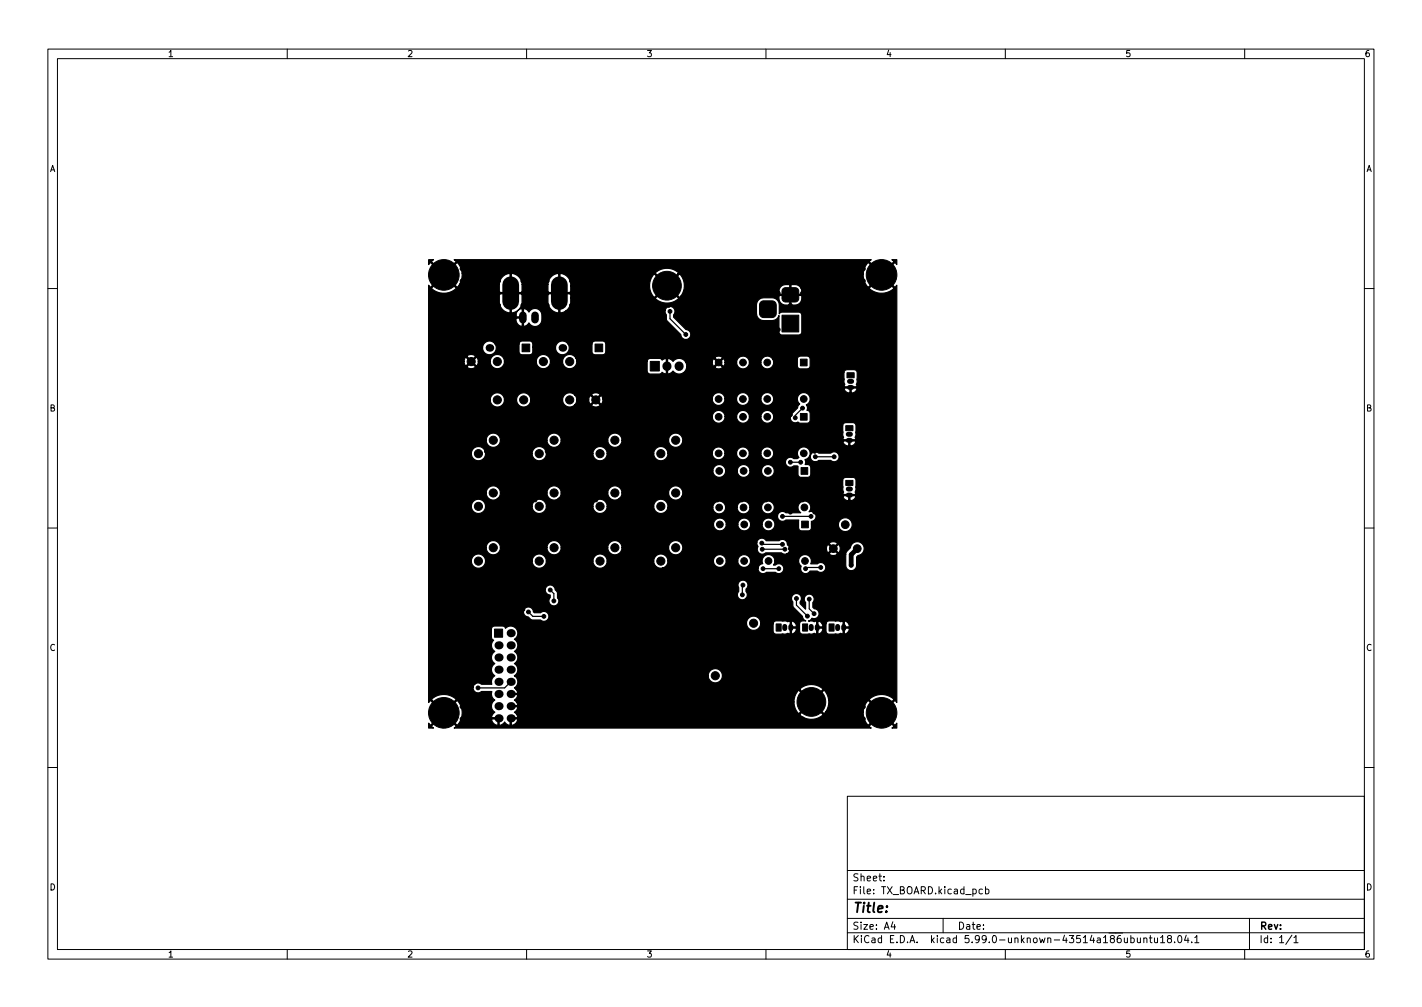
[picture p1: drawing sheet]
<svg xmlns="http://www.w3.org/2000/svg" width="297mm" height="210mm" viewBox="0 0 297 210" stroke-linecap="round" stroke-linejoin="round" font-family="sans-serif">
<defs><g id="words">
<text font-size="2.8" x="178" y="190.6">Title:</text>
<g font-size="2.1">
<text x="178" y="184">Sheet:</text>
<text x="178" y="186.7">File: TX_BOARD.kicad_pcb</text>
<text x="178" y="196.9">KiCad E.D.A. kicad 5.99.0-unknown-43514a186ubuntu18.04.1</text>
<text x="178" y="194.1">Size: A4</text>
<text x="200" y="194.1">Date:</text>
<text x="263" y="194.1">Rev:</text>
<text x="263" y="196.9">Id: 1/1</text>
</g>
<g font-size="1.8">
<text x="35" y="11.9">1</text>
<text x="85" y="11.9">2</text>
<text x="135" y="11.9">3</text>
<text x="185" y="11.9">4</text>
<text x="235" y="11.9">5</text>
<text x="285" y="11.9">6</text>
<text x="10.3" y="35.9">A</text>
<text x="285.3" y="35.9">A</text>
<text x="10.3" y="85.9">B</text>
<text x="285.3" y="85.9">B</text>
<text x="10.3" y="135.9">C</text>
<text x="285.3" y="135.9">C</text>
<text x="10.3" y="185.9">D</text>
<text x="285.3" y="185.9">D</text>
<text x="35" y="199.9">1</text>
<text x="85" y="199.9">2</text>
<text x="135" y="199.9">3</text>
<text x="185" y="199.9">4</text>
<text x="235" y="199.9">5</text>
<text x="285" y="199.9">6</text>
</g>
</g></defs>
<g fill="none" stroke="#000" stroke-width=".21">
<path d="M10 10.2h277v190.1h-277zM12 12.2h273v186.1h-273zM60 10.2v2M110 10.2v2M160 10.2v2M210 10.2v2M260 10.2v2M10 60.2h2M285 60.2h2M10 110.2h2M285 110.2h2M10 160.2h2"/>
<path d="M177 166.3h108v32h-108zM285 160.2h2M60 198.3v2M110 198.3v2M160 198.3v2M177 194.8h108M177 191.8h108M177 187.8h108M177 181.8h108M184.6 183.8v.1M184.6 183v.1M186.5 192.5l-.4 1h1"/>
<path d="M186.9 193v1M197 191.8v3M205.2 185.7l-.4-.1-.3 .3 .1 .7h.6M205.9 185.7l.4-.1 .3 .3-.2 .7h-.5M205.9 185.1v1.5M210 198.3v2M236.2 195.9l.4-.1 .3 .3-.1 .7h-.6M237.6 195.8v1h.4l.2-.1M238.2 195.8v1M238.9 196l.2-.2 .4 .1 .1 .9M238.9 195.8v1M240.1 195.8h.5"/>
<path d="M240.3 195.3v1.3l.3 .2M241.1 195.8l.1 1h.4l.2-.1M241.8 195.8v1M242.4 195.8l.5-.5v1.5M242.4 196.8h.9M244.1 196l-.2-.3v-.2l.2-.2 .5 .1 .1 .2-.1 .2-.6 .2-.1 .3v.4l.2 .1h.3l.3-.3-.1-.4-.2-.1M245.4 196.7v.1M246.2 195.4l.2-.1a.8 .8 0 0 1 .5 .8 .8 .8 0 0 1-.5 .7 1 1 0 0 1-.2-1.4zM247.8 195.3l-.4 1h1M248.1 195.8v1M248.9 196.7v.1M249.6 195.8l.4-.5v1.5"/>
<path d="M249.6 196.8h.8M260 198.3v2M261 191.8v6.5M269.9 195.3l-1.3 1.9M270.3 195.8l.4-.5v1.5M270.3 196.8h.8"/>
</g>
<g fill="#000" stroke="#000" stroke-width=".21">
<path d="M109.1 71.8h1.6v1.6h-1.6zM124.3 71.8h1.6v1.6h-1.6zM135.8 75.5h1.9v2h-1.9zM159 63l.5-.2h1.8l.6 .3 .3 .6v1.7l-.4 .7-.5 .2h-1.8l-.6-.3-.3-.6v-1.7zM163.3 65.8h3.6v3.5h-3.6zM163.5 60.3l.6-.2h2l.5 .1 .3 .6v1.5l-.2 .5-.6 .3h-2l-.5-.2-.3-.6v-1.5zM167.2 75h1.4v1.4h-1.4zM176.9 77.8h1.5v1.1h-1.5zM167.2 86.3h1.4v1.4h-1.4zM167.3 97.6h1.4v1.4h-1.4zM176.7 88.9h1.5v1h-1.5zM167.5 108.8h1.4v1.4h-1.4z"/>
<path d="M176.7 100.3h1.5v1.1h-1.5zM103.3 131.4h1.7v1.7h-1.7zM162.1 130.3h1.1v1.5h-1.1zM167.7 130.3h1v1.5h-1zM173.2 130.3h1v1.5h-1z"/>
<circle cx="92.7" cy="57.4" r="3.2"/>
<circle cx="96.5" cy="56.1" r=".4"/>
<circle cx="96.5" cy="58.7" r=".4"/>
<circle cx="99.1" cy="56.1" r=".4"/>
<circle cx="99.1" cy="58.7" r=".4"/>
<circle cx="101.6" cy="58.7" r=".4"/>
<circle cx="101.6" cy="56.1" r=".4"/>
<circle cx="104.1" cy="56.1" r=".4"/>
<circle cx="104.1" cy="58.7" r=".4"/>
<circle cx="106.7" cy="56.1" r=".4"/>
<circle cx="109.2" cy="56.1" r=".4"/>
<circle cx="109.2" cy="58.7" r=".4"/>
<circle cx="111.8" cy="58.7" r=".4"/>
<circle cx="111.8" cy="56.1" r=".4"/>
<circle cx="114.3" cy="58.7" r=".4"/>
<circle cx="114.3" cy="56.1" r=".4"/>
<circle cx="116.8" cy="56.1" r=".4"/>
<circle cx="119.4" cy="56.1" r=".4"/>
<circle cx="119.4" cy="58.7" r=".4"/>
<circle cx="121.9" cy="56.1" r=".4"/>
<circle cx="121.9" cy="58.7" r=".4"/>
<circle cx="124.5" cy="58.7" r=".4"/>
<circle cx="124.5" cy="56.1" r=".4"/>
<circle cx="127" cy="58.7" r=".4"/>
<circle cx="127" cy="56.1" r=".4"/>
<circle cx="129.5" cy="56.1" r=".4"/>
<circle cx="129.5" cy="58.7" r=".4"/>
<circle cx="132.1" cy="56.1" r=".4"/>
<circle cx="132.1" cy="58.7" r=".4"/>
<circle cx="134.6" cy="56.1" r=".4"/>
<circle cx="134.6" cy="58.7" r=".4"/>
<circle cx="137.2" cy="56.1" r=".4"/>
<circle cx="139.3" cy="59.7" r="3"/>
<circle cx="142.2" cy="56.1" r=".4"/>
<circle cx="144.8" cy="56.1" r=".4"/>
<circle cx="144.8" cy="58.7" r=".4"/>
<circle cx="147.3" cy="56.1" r=".4"/>
<circle cx="149.9" cy="56.1" r=".4"/>
<circle cx="152.4" cy="56.1" r=".4"/>
<circle cx="152.4" cy="58.7" r=".4"/>
<circle cx="154.9" cy="56.1" r=".4"/>
<circle cx="154.9" cy="58.7" r=".4"/>
<circle cx="157.5" cy="56.1" r=".4"/>
<circle cx="157.5" cy="58.7" r=".4"/>
<circle cx="160" cy="56.1" r=".4"/>
<circle cx="160" cy="58.7" r=".4"/>
<circle cx="162.6" cy="58.7" r=".4"/>
<circle cx="162.6" cy="56.1" r=".4"/>
<circle cx="165.1" cy="56.1" r=".4"/>
<circle cx="165.1" cy="58.7" r=".4"/>
<circle cx="167.6" cy="58.7" r=".4"/>
<circle cx="167.6" cy="56.1" r=".4"/>
<circle cx="170.2" cy="56.1" r=".4"/>
<circle cx="170.2" cy="58.7" r=".4"/>
<circle cx="172.7" cy="56.1" r=".4"/>
<circle cx="175.3" cy="56.1" r=".4"/>
<circle cx="175.3" cy="58.7" r=".4"/>
<circle cx="177.8" cy="58.7" r=".4"/>
<circle cx="177.8" cy="56.1" r=".4"/>
<circle cx="180.3" cy="58.7" r=".4"/>
<circle cx="180.3" cy="56.1" r=".4"/>
<circle cx="184.2" cy="57.4" r="3.2"/>
<circle cx="96.5" cy="73.9" r=".4"/>
<circle cx="96.5" cy="66.3" r=".4"/>
<circle cx="96.5" cy="63.7" r=".4"/>
<circle cx="96.5" cy="79" r=".4"/>
<circle cx="96.5" cy="76.4" r=".4"/>
<circle cx="96.5" cy="61.2" r=".4"/>
<circle cx="96.5" cy="68.8" r=".4"/>
<circle cx="96.5" cy="71.4" r=".4"/>
<circle cx="98.4" cy="75.5" r=".85"/>
<circle cx="99.1" cy="79" r=".4"/>
<circle cx="99.1" cy="66.3" r=".4"/>
<circle cx="99.1" cy="63.7" r=".4"/>
<circle cx="99.1" cy="61.2" r=".4"/>
<circle cx="101.6" cy="79" r=".4"/>
<circle cx="101.6" cy="66.3" r=".4"/>
<circle cx="101.6" cy="76.4" r=".4"/>
<circle cx="101.6" cy="61.2" r=".4"/>
<circle cx="101.6" cy="63.7" r=".4"/>
<circle cx="103.9" cy="75.5" r=".85"/>
<circle cx="104.1" cy="71.4" r=".4"/>
<circle cx="104.1" cy="63.7" r=".4"/>
<circle cx="104.1" cy="66.3" r=".4"/>
<circle cx="104.1" cy="61.2" r=".4"/>
<circle cx="104.1" cy="79" r=".4"/>
<circle cx="106.7" cy="66.3" r=".4"/>
<circle cx="106.7" cy="71.4" r=".4"/>
<circle cx="106.7" cy="79" r=".4"/>
<circle cx="109.2" cy="79" r=".4"/>
<circle cx="109.2" cy="68.8" r=".4"/>
<circle cx="109.2" cy="63.7" r=".4"/>
<circle cx="109.2" cy="61.2" r=".4"/>
<circle cx="111.8" cy="63.7" r=".4"/>
<circle cx="111.8" cy="61.2" r=".4"/>
<circle cx="113.5" cy="75.5" r=".85"/>
<circle cx="114.3" cy="61.2" r=".4"/>
<circle cx="114.3" cy="63.7" r=".4"/>
<circle cx="116.8" cy="68.8" r=".4"/>
<circle cx="116.8" cy="79" r=".4"/>
<circle cx="119" cy="75.5" r=".85"/>
<circle cx="119.4" cy="71.4" r=".4"/>
<circle cx="119.4" cy="68.8" r=".4"/>
<circle cx="119.4" cy="61.2" r=".4"/>
<circle cx="119.4" cy="79" r=".4"/>
<circle cx="119.4" cy="63.7" r=".4"/>
<circle cx="121.9" cy="76.4" r=".4"/>
<circle cx="121.9" cy="61.2" r=".4"/>
<circle cx="121.9" cy="63.7" r=".4"/>
<circle cx="121.9" cy="71.4" r=".4"/>
<circle cx="121.9" cy="68.8" r=".4"/>
<circle cx="124.5" cy="63.7" r=".4"/>
<circle cx="124.5" cy="66.3" r=".4"/>
<circle cx="124.5" cy="76.4" r=".4"/>
<circle cx="124.5" cy="61.2" r=".4"/>
<circle cx="127" cy="63.7" r=".4"/>
<circle cx="127" cy="66.3" r=".4"/>
<circle cx="127" cy="76.4" r=".4"/>
<circle cx="127" cy="61.2" r=".4"/>
<circle cx="127" cy="68.8" r=".4"/>
<circle cx="129.5" cy="71.4" r=".4"/>
<circle cx="129.5" cy="68.8" r=".4"/>
<circle cx="129.5" cy="61.2" r=".4"/>
<circle cx="129.5" cy="63.7" r=".4"/>
<circle cx="129.5" cy="66.3" r=".4"/>
<circle cx="132.1" cy="79" r=".4"/>
<circle cx="132.1" cy="68.8" r=".4"/>
<circle cx="132.1" cy="71.4" r=".4"/>
<circle cx="132.1" cy="66.3" r=".4"/>
<circle cx="132.1" cy="76.4" r=".4"/>
<circle cx="132.1" cy="63.7" r=".4"/>
<circle cx="132.1" cy="73.9" r=".4"/>
<circle cx="132.1" cy="61.2" r=".4"/>
<circle cx="134.6" cy="63.7" r=".4"/>
<circle cx="134.6" cy="68.8" r=".4"/>
<circle cx="134.6" cy="61.2" r=".4"/>
<circle cx="134.6" cy="66.3" r=".4"/>
<circle cx="137.2" cy="63.7" r=".4"/>
<circle cx="137.2" cy="66.3" r=".4"/>
<circle cx="139.7" cy="73.9" r=".4"/>
<circle cx="139.7" cy="63.7" r=".4"/>
<circle cx="140" cy="65" r=".4"/>
<circle cx="142.2" cy="73.9" r=".4"/>
<circle cx="142.2" cy="71.4" r=".4"/>
<circle cx="143.3" cy="69.8" r=".4"/>
<circle cx="144.8" cy="73.9" r=".4"/>
<circle cx="144.8" cy="66.3" r=".4"/>
<circle cx="144.8" cy="79" r=".4"/>
<circle cx="144.8" cy="71.4" r=".4"/>
<circle cx="144.8" cy="68.8" r=".4"/>
<circle cx="144.8" cy="76.4" r=".4"/>
<circle cx="147.3" cy="71.4" r=".4"/>
<circle cx="147.3" cy="68.8" r=".4"/>
<circle cx="147.3" cy="76.4" r=".4"/>
<circle cx="147.3" cy="73.9" r=".4"/>
<circle cx="147.3" cy="66.3" r=".4"/>
<circle cx="147.3" cy="79" r=".4"/>
<circle cx="147.3" cy="63.7" r=".4"/>
<circle cx="149.9" cy="63.7" r=".4"/>
<circle cx="149.9" cy="73.9" r=".4"/>
<circle cx="149.9" cy="66.3" r=".4"/>
<circle cx="149.9" cy="71.4" r=".4"/>
<circle cx="149.9" cy="68.8" r=".4"/>
<circle cx="149.9" cy="61.2" r=".4"/>
<circle cx="150.1" cy="75.7" r=".7"/>
<circle cx="152.4" cy="63.7" r=".4"/>
<circle cx="152.4" cy="71.4" r=".4"/>
<circle cx="152.4" cy="68.8" r=".4"/>
<circle cx="152.4" cy="66.3" r=".4"/>
<circle cx="152.4" cy="73.9" r=".4"/>
<circle cx="152.4" cy="61.2" r=".4"/>
<circle cx="152.4" cy="76.4" r=".4"/>
<circle cx="154.9" cy="68.8" r=".4"/>
<circle cx="154.9" cy="63.7" r=".4"/>
<circle cx="154.9" cy="61.2" r=".4"/>
<circle cx="154.9" cy="71.4" r=".4"/>
<circle cx="154.9" cy="79" r=".4"/>
<circle cx="154.9" cy="66.3" r=".4"/>
<circle cx="154.9" cy="73.9" r=".4"/>
<circle cx="155.2" cy="75.7" r=".7"/>
<circle cx="157.5" cy="63.7" r=".4"/>
<circle cx="157.5" cy="61.2" r=".4"/>
<circle cx="157.5" cy="71.4" r=".4"/>
<circle cx="157.5" cy="68.8" r=".4"/>
<circle cx="157.5" cy="76.4" r=".4"/>
<circle cx="157.5" cy="73.9" r=".4"/>
<circle cx="157.5" cy="66.3" r=".4"/>
<circle cx="160" cy="68.8" r=".4"/>
<circle cx="160" cy="71.4" r=".4"/>
<circle cx="160" cy="61.2" r=".4"/>
<circle cx="160" cy="73.9" r=".4"/>
<circle cx="160.3" cy="75.7" r=".7"/>
<circle cx="162.6" cy="71.4" r=".4"/>
<circle cx="162.6" cy="73.9" r=".4"/>
<circle cx="162.6" cy="61.2" r=".4"/>
<circle cx="162.6" cy="68.8" r=".4"/>
<circle cx="162.6" cy="76.4" r=".4"/>
<circle cx="165.1" cy="73.9" r=".4"/>
<circle cx="165.1" cy="63.7" r=".4"/>
<circle cx="165.1" cy="71.4" r=".4"/>
<circle cx="165.1" cy="79" r=".4"/>
<circle cx="167.6" cy="63.7" r=".4"/>
<circle cx="167.6" cy="61.2" r=".4"/>
<circle cx="167.6" cy="79" r=".4"/>
<circle cx="170.2" cy="61.2" r=".4"/>
<circle cx="170.2" cy="66.3" r=".4"/>
<circle cx="170.2" cy="73.9" r=".4"/>
<circle cx="170.2" cy="79" r=".4"/>
<circle cx="170.2" cy="68.8" r=".4"/>
<circle cx="170.2" cy="76.4" r=".4"/>
<circle cx="170.2" cy="71.4" r=".4"/>
<circle cx="170.2" cy="63.7" r=".4"/>
<circle cx="172.7" cy="61.2" r=".4"/>
<circle cx="172.7" cy="66.3" r=".4"/>
<circle cx="172.7" cy="63.7" r=".4"/>
<circle cx="172.7" cy="71.4" r=".4"/>
<circle cx="172.7" cy="73.9" r=".4"/>
<circle cx="172.7" cy="68.8" r=".4"/>
<circle cx="172.7" cy="76.4" r=".4"/>
<circle cx="175.3" cy="79.1" r=".4"/>
<circle cx="175.3" cy="73.9" r=".4"/>
<circle cx="175.3" cy="76.4" r=".4"/>
<circle cx="175.3" cy="63.7" r=".4"/>
<circle cx="175.3" cy="66.3" r=".4"/>
<circle cx="175.3" cy="68.8" r=".4"/>
<circle cx="175.3" cy="71.4" r=".4"/>
<circle cx="177.8" cy="71.4" r=".4"/>
<circle cx="177.8" cy="61.2" r=".4"/>
<circle cx="177.8" cy="68.8" r=".4"/>
<circle cx="177.8" cy="76.4" r=".4"/>
<circle cx="177.8" cy="73.9" r=".4"/>
<circle cx="180.3" cy="63.7" r=".4"/>
<circle cx="180.3" cy="61.2" r=".4"/>
<circle cx="96.5" cy="96.8" r=".4"/>
<circle cx="96.5" cy="81.5" r=".4"/>
<circle cx="96.5" cy="86.6" r=".4"/>
<circle cx="96.5" cy="94.2" r=".4"/>
<circle cx="99.1" cy="86.6" r=".4"/>
<circle cx="99.1" cy="81.5" r=".4"/>
<circle cx="99.1" cy="96.8" r=".4"/>
<circle cx="99.9" cy="94.7" r=".85"/>
<circle cx="101.6" cy="86.6" r=".4"/>
<circle cx="101.6" cy="94.2" r=".4"/>
<circle cx="101.6" cy="81.5" r=".4"/>
<circle cx="103" cy="91.9" r=".85"/>
<circle cx="103.9" cy="83.5" r=".85"/>
<circle cx="104.1" cy="96.8" r=".4"/>
<circle cx="104.1" cy="94.2" r=".4"/>
<circle cx="104.1" cy="89.1" r=".4"/>
<circle cx="104.1" cy="81.5" r=".4"/>
<circle cx="104.1" cy="86.6" r=".4"/>
<circle cx="106.7" cy="99.3" r=".4"/>
<circle cx="106.7" cy="94.2" r=".4"/>
<circle cx="106.7" cy="86.6" r=".4"/>
<circle cx="106.7" cy="96.8" r=".4"/>
<circle cx="106.7" cy="91.7" r=".4"/>
<circle cx="109.2" cy="89.1" r=".4"/>
<circle cx="109.2" cy="96.8" r=".4"/>
<circle cx="109.2" cy="94.2" r=".4"/>
<circle cx="109.2" cy="91.7" r=".4"/>
<circle cx="109.4" cy="83.5" r=".85"/>
<circle cx="111.8" cy="96.8" r=".4"/>
<circle cx="112.6" cy="94.7" r=".85"/>
<circle cx="114.3" cy="94.2" r=".4"/>
<circle cx="114.3" cy="81.5" r=".4"/>
<circle cx="115.7" cy="91.9" r=".85"/>
<circle cx="116.8" cy="96.8" r=".4"/>
<circle cx="116.8" cy="94.2" r=".4"/>
<circle cx="119" cy="83.5" r=".85"/>
<circle cx="119.4" cy="96.8" r=".4"/>
<circle cx="119.4" cy="99.3" r=".4"/>
<circle cx="119.4" cy="81.5" r=".4"/>
<circle cx="119.4" cy="91.7" r=".4"/>
<circle cx="119.4" cy="94.2" r=".4"/>
<circle cx="121.9" cy="94.2" r=".4"/>
<circle cx="121.9" cy="96.8" r=".4"/>
<circle cx="124.5" cy="96.8" r=".4"/>
<circle cx="124.5" cy="81.5" r=".4"/>
<circle cx="124.5" cy="83.5" r=".85"/>
<circle cx="125.3" cy="94.7" r=".85"/>
<circle cx="128.4" cy="91.9" r=".85"/>
<circle cx="129.5" cy="96.8" r=".4"/>
<circle cx="132.1" cy="99.3" r=".4"/>
<circle cx="132.1" cy="81.5" r=".4"/>
<circle cx="132.1" cy="96.8" r=".4"/>
<circle cx="132.1" cy="91.7" r=".4"/>
<circle cx="134.6" cy="96.8" r=".4"/>
<circle cx="134.6" cy="99.3" r=".4"/>
<circle cx="137.2" cy="96.8" r=".4"/>
<circle cx="138" cy="94.7" r=".85"/>
<circle cx="141.1" cy="91.9" r=".85"/>
<circle cx="142.2" cy="96.8" r=".4"/>
<circle cx="144.8" cy="99.3" r=".4"/>
<circle cx="144.8" cy="96.8" r=".4"/>
<circle cx="144.8" cy="81.5" r=".4"/>
<circle cx="147.3" cy="96.8" r=".4"/>
<circle cx="147.3" cy="84.1" r=".4"/>
<circle cx="147.3" cy="99.3" r=".4"/>
<circle cx="149.9" cy="81.5" r=".4"/>
<circle cx="150.1" cy="83.3" r=".7"/>
<circle cx="150.1" cy="94.7" r=".7"/>
<circle cx="150.1" cy="87" r=".7"/>
<circle cx="150.2" cy="98.3" r=".7"/>
<circle cx="152.4" cy="99.3" r=".4"/>
<circle cx="152.4" cy="89.1" r=".4"/>
<circle cx="152.4" cy="81.5" r=".4"/>
<circle cx="154.9" cy="91.7" r=".4"/>
<circle cx="154.9" cy="89.1" r=".4"/>
<circle cx="155.2" cy="83.3" r=".7"/>
<circle cx="155.2" cy="94.7" r=".7"/>
<circle cx="155.2" cy="87" r=".7"/>
<circle cx="155.3" cy="98.3" r=".7"/>
<circle cx="157.5" cy="84.1" r=".4"/>
<circle cx="157.5" cy="86.6" r=".4"/>
<circle cx="157.5" cy="81.5" r=".4"/>
<circle cx="160" cy="89.1" r=".4"/>
<circle cx="160" cy="81.5" r=".4"/>
<circle cx="160" cy="91.7" r=".4"/>
<circle cx="160.3" cy="83.3" r=".7"/>
<circle cx="160.3" cy="94.6" r=".7"/>
<circle cx="160.3" cy="87" r=".7"/>
<circle cx="160.4" cy="98.3" r=".7"/>
<circle cx="162.6" cy="89.1" r=".4"/>
<circle cx="162.6" cy="81.5" r=".4"/>
<circle cx="162.6" cy="94.2" r=".4"/>
<circle cx="162.6" cy="91.7" r=".4"/>
<circle cx="162.6" cy="99.3" r=".4"/>
<circle cx="165.1" cy="86.6" r=".4"/>
<circle cx="165.1" cy="99.3" r=".4"/>
<circle cx="165.1" cy="94.2" r=".4"/>
<circle cx="165.1" cy="81.5" r=".4"/>
<circle cx="165.1" cy="89.1" r=".4"/>
<circle cx="165.1" cy="96.5" r=".4"/>
<circle cx="165.1" cy="91.7" r=".4"/>
<circle cx="166.1" cy="87.2" r=".4"/>
<circle cx="167.3" cy="96.5" r=".4"/>
<circle cx="167.6" cy="91.7" r=".4"/>
<circle cx="167.6" cy="85.2" r=".4"/>
<circle cx="167.6" cy="81.5" r=".4"/>
<circle cx="167.9" cy="83.3" r=".7"/>
<circle cx="167.9" cy="94.6" r=".7"/>
<circle cx="170.2" cy="86.6" r=".4"/>
<circle cx="170.2" cy="99.3" r=".4"/>
<circle cx="170.2" cy="81.5" r=".4"/>
<circle cx="170.2" cy="84.1" r=".4"/>
<circle cx="170.2" cy="91.7" r=".4"/>
<circle cx="170.2" cy="96.8" r=".4"/>
<circle cx="170.2" cy="89.1" r=".4"/>
<circle cx="170.2" cy="94.2" r=".4"/>
<circle cx="170.3" cy="95.4" r=".4"/>
<circle cx="174.2" cy="95.4" r=".4"/>
<circle cx="175.3" cy="84.1" r=".4"/>
<circle cx="175.3" cy="86.6" r=".4"/>
<circle cx="175.3" cy="96.8" r=".4"/>
<circle cx="175.3" cy="99.3" r=".4"/>
<circle cx="175.3" cy="89.1" r=".4"/>
<circle cx="175.3" cy="81.5" r=".4"/>
<circle cx="175.3" cy="94.2" r=".4"/>
<circle cx="175.3" cy="91.7" r=".4"/>
<circle cx="177.8" cy="86.6" r=".4"/>
<circle cx="177.8" cy="96.8" r=".4"/>
<circle cx="177.8" cy="84.1" r=".4"/>
<circle cx="177.8" cy="94.2" r=".4"/>
<circle cx="177.8" cy="99.3" r=".4"/>
<circle cx="96.5" cy="119.6" r=".4"/>
<circle cx="96.5" cy="106.9" r=".4"/>
<circle cx="96.5" cy="104.4" r=".4"/>
<circle cx="99.1" cy="119.6" r=".4"/>
<circle cx="99.9" cy="105.7" r=".85"/>
<circle cx="99.9" cy="117.2" r=".85"/>
<circle cx="101.6" cy="104.4" r=".4"/>
<circle cx="103" cy="102.9" r=".85"/>
<circle cx="103" cy="114.4" r=".85"/>
<circle cx="104.1" cy="106.9" r=".4"/>
<circle cx="104.1" cy="112" r=".4"/>
<circle cx="104.1" cy="109.5" r=".4"/>
<circle cx="104.1" cy="104.4" r=".4"/>
<circle cx="106.7" cy="109.5" r=".4"/>
<circle cx="106.7" cy="112" r=".4"/>
<circle cx="106.7" cy="114.5" r=".4"/>
<circle cx="106.7" cy="101.8" r=".4"/>
<circle cx="106.7" cy="106.9" r=".4"/>
<circle cx="106.7" cy="119.6" r=".4"/>
<circle cx="106.7" cy="104.4" r=".4"/>
<circle cx="109.2" cy="106.9" r=".4"/>
<circle cx="109.2" cy="119.6" r=".4"/>
<circle cx="109.2" cy="104.4" r=".4"/>
<circle cx="109.2" cy="109.5" r=".4"/>
<circle cx="111.8" cy="104.4" r=".4"/>
<circle cx="111.8" cy="109.5" r=".4"/>
<circle cx="111.8" cy="119.6" r=".4"/>
<circle cx="112.6" cy="117.2" r=".85"/>
<circle cx="112.6" cy="105.7" r=".85"/>
<circle cx="114.3" cy="104.4" r=".4"/>
<circle cx="115.7" cy="102.9" r=".85"/>
<circle cx="115.7" cy="114.4" r=".85"/>
<circle cx="116.8" cy="104.4" r=".4"/>
<circle cx="116.8" cy="106.9" r=".4"/>
<circle cx="116.8" cy="117.1" r=".4"/>
<circle cx="116.8" cy="119.6" r=".4"/>
<circle cx="119.4" cy="112" r=".4"/>
<circle cx="119.4" cy="117.1" r=".4"/>
<circle cx="119.4" cy="104.4" r=".4"/>
<circle cx="119.4" cy="106.9" r=".4"/>
<circle cx="119.4" cy="109.5" r=".4"/>
<circle cx="119.4" cy="114.5" r=".4"/>
<circle cx="119.4" cy="119.6" r=".4"/>
<circle cx="121.9" cy="104.4" r=".4"/>
<circle cx="121.9" cy="109.5" r=".4"/>
<circle cx="121.9" cy="119.6" r=".4"/>
<circle cx="121.9" cy="106.9" r=".4"/>
<circle cx="124.5" cy="119.6" r=".4"/>
<circle cx="124.5" cy="109.5" r=".4"/>
<circle cx="124.5" cy="104.4" r=".4"/>
<circle cx="125.3" cy="117.2" r=".85"/>
<circle cx="125.3" cy="105.7" r=".85"/>
<circle cx="127" cy="119.6" r=".4"/>
<circle cx="127" cy="104.4" r=".4"/>
<circle cx="128.4" cy="102.9" r=".85"/>
<circle cx="128.4" cy="114.4" r=".85"/>
<circle cx="129.5" cy="106.9" r=".4"/>
<circle cx="129.5" cy="104.4" r=".4"/>
<circle cx="129.5" cy="119.6" r=".4"/>
<circle cx="132.1" cy="106.9" r=".4"/>
<circle cx="132.1" cy="104.4" r=".4"/>
<circle cx="132.1" cy="117.1" r=".4"/>
<circle cx="132.1" cy="101.8" r=".4"/>
<circle cx="132.1" cy="119.6" r=".4"/>
<circle cx="134.6" cy="104.4" r=".4"/>
<circle cx="134.6" cy="109.5" r=".4"/>
<circle cx="134.6" cy="119.6" r=".4"/>
<circle cx="137.2" cy="109.5" r=".4"/>
<circle cx="137.2" cy="119.6" r=".4"/>
<circle cx="138" cy="117.2" r=".85"/>
<circle cx="138" cy="105.7" r=".85"/>
<circle cx="139.7" cy="119.6" r=".4"/>
<circle cx="139.7" cy="109.5" r=".4"/>
<circle cx="141.1" cy="114.4" r=".85"/>
<circle cx="141.1" cy="102.9" r=".85"/>
<circle cx="142.2" cy="112" r=".4"/>
<circle cx="142.2" cy="119.6" r=".4"/>
<circle cx="144.8" cy="114.5" r=".4"/>
<circle cx="144.8" cy="106.9" r=".4"/>
<circle cx="144.8" cy="112" r=".4"/>
<circle cx="144.8" cy="101.8" r=".4"/>
<circle cx="144.8" cy="104.4" r=".4"/>
<circle cx="147.3" cy="106.9" r=".4"/>
<circle cx="147.3" cy="112" r=".4"/>
<circle cx="147.3" cy="104.4" r=".4"/>
<circle cx="147.3" cy="101.8" r=".4"/>
<circle cx="149.9" cy="101.8" r=".4"/>
<circle cx="149.9" cy="119.6" r=".4"/>
<circle cx="149.9" cy="104.4" r=".4"/>
<circle cx="150.2" cy="106" r=".7"/>
<circle cx="150.4" cy="117.1" r=".7"/>
<circle cx="150.4" cy="109.5" r=".7"/>
<circle cx="152.4" cy="101.8" r=".4"/>
<circle cx="152.4" cy="114.5" r=".4"/>
<circle cx="152.4" cy="112" r=".4"/>
<circle cx="152.4" cy="104.4" r=".4"/>
<circle cx="152.4" cy="119.6" r=".4"/>
<circle cx="154.9" cy="104.4" r=".4"/>
<circle cx="154.9" cy="112" r=".4"/>
<circle cx="154.9" cy="114.5" r=".4"/>
<circle cx="154.9" cy="119.6" r=".4"/>
<circle cx="154.9" cy="101.8" r=".4"/>
<circle cx="155.3" cy="106" r=".7"/>
<circle cx="155.4" cy="117.1" r=".7"/>
<circle cx="155.5" cy="109.5" r=".7"/>
<circle cx="157.4" cy="114.6" r=".4"/>
<circle cx="157.5" cy="101.8" r=".4"/>
<circle cx="157.5" cy="117.1" r=".4"/>
<circle cx="157.5" cy="104.4" r=".4"/>
<circle cx="157.5" cy="112" r=".4"/>
<circle cx="159.1" cy="113.4" r=".4"/>
<circle cx="159.2" cy="114.7" r=".4"/>
<circle cx="159.4" cy="118.7" r=".4"/>
<circle cx="160" cy="101.8" r=".4"/>
<circle cx="160" cy="104.4" r=".4"/>
<circle cx="160.4" cy="106" r=".7"/>
<circle cx="160.5" cy="117.1" r=".7"/>
<circle cx="160.5" cy="109.5" r=".7"/>
<circle cx="162.6" cy="104.4" r=".4"/>
<circle cx="162.6" cy="101.8" r=".4"/>
<circle cx="162.7" cy="118.7" r=".4"/>
<circle cx="163.4" cy="113.7" r=".4"/>
<circle cx="163.4" cy="107.8" r=".4"/>
<circle cx="164" cy="114.7" r=".4"/>
<circle cx="165.1" cy="114.5" r=".4"/>
<circle cx="165.1" cy="117.1" r=".4"/>
<circle cx="165.1" cy="109.5" r=".4"/>
<circle cx="165.1" cy="106.9" r=".4"/>
<circle cx="165.1" cy="101.8" r=".4"/>
<circle cx="165.1" cy="112" r=".4"/>
<circle cx="165.1" cy="104.4" r=".4"/>
<circle cx="167.6" cy="104.4" r=".4"/>
<circle cx="167.6" cy="101.8" r=".4"/>
<circle cx="167.6" cy="114.5" r=".4"/>
<circle cx="167.6" cy="112" r=".4"/>
<circle cx="168" cy="106" r=".7"/>
<circle cx="168.2" cy="117.1" r=".7"/>
<circle cx="168.3" cy="118.7" r=".4"/>
<circle cx="169.4" cy="107.8" r=".4"/>
<circle cx="170.2" cy="109.5" r=".4"/>
<circle cx="170.2" cy="106.9" r=".4"/>
<circle cx="170.2" cy="104.4" r=".4"/>
<circle cx="170.2" cy="101.8" r=".4"/>
<circle cx="171.4" cy="118.5" r=".4"/>
<circle cx="172.7" cy="112" r=".4"/>
<circle cx="172.7" cy="109.5" r=".4"/>
<circle cx="174.1" cy="114.5" r=".81"/>
<circle cx="175.3" cy="101.8" r=".4"/>
<circle cx="175.3" cy="106.9" r=".4"/>
<circle cx="175.3" cy="112" r=".4"/>
<circle cx="175.3" cy="104.4" r=".4"/>
<circle cx="176.1" cy="117.1" r=".4"/>
<circle cx="176.6" cy="109.5" r=".81"/>
<circle cx="177.8" cy="118" r=".4"/>
<circle cx="177.8" cy="106.9" r=".4"/>
<circle cx="179.1" cy="114.5" r=".81"/>
<circle cx="96.5" cy="124.7" r=".4"/>
<circle cx="96.5" cy="134.9" r=".4"/>
<circle cx="96.5" cy="127.2" r=".4"/>
<circle cx="96.5" cy="139.9" r=".4"/>
<circle cx="96.5" cy="137.4" r=".4"/>
<circle cx="96.5" cy="132.3" r=".4"/>
<circle cx="99.1" cy="122.2" r=".4"/>
<circle cx="104.1" cy="124.7" r=".4"/>
<circle cx="104.1" cy="129.8" r=".4"/>
<circle cx="104.1" cy="127.2" r=".4"/>
<circle cx="106.7" cy="124.7" r=".4"/>
<circle cx="106.7" cy="127.2" r=".4"/>
<circle cx="106.7" cy="129.8" r=".4"/>
<circle cx="109.2" cy="124.7" r=".4"/>
<circle cx="109.2" cy="127.2" r=".4"/>
<circle cx="109.2" cy="139.9" r=".4"/>
<circle cx="110.4" cy="127.8" r=".4"/>
<circle cx="111.8" cy="124.7" r=".4"/>
<circle cx="111.8" cy="134.9" r=".4"/>
<circle cx="111.8" cy="137.4" r=".4"/>
<circle cx="111.8" cy="132.3" r=".4"/>
<circle cx="111.8" cy="139.9" r=".4"/>
<circle cx="113.6" cy="128.7" r=".4"/>
<circle cx="114.2" cy="130.2" r=".4"/>
<circle cx="114.3" cy="139.9" r=".4"/>
<circle cx="114.3" cy="137.4" r=".4"/>
<circle cx="114.3" cy="132.3" r=".4"/>
<circle cx="114.3" cy="134.9" r=".4"/>
<circle cx="114.9" cy="123.2" r=".4"/>
<circle cx="115.7" cy="125.5" r=".4"/>
<circle cx="116.8" cy="124.7" r=".4"/>
<circle cx="116.8" cy="129.8" r=".4"/>
<circle cx="116.8" cy="127.2" r=".4"/>
<circle cx="116.8" cy="132.3" r=".4"/>
<circle cx="118.1" cy="139.9" r=".4"/>
<circle cx="119.4" cy="124.9" r=".4"/>
<circle cx="120.6" cy="138.7" r=".4"/>
<circle cx="120.6" cy="133.6" r=".4"/>
<circle cx="121.9" cy="124.9" r=".4"/>
<circle cx="124.5" cy="124.9" r=".4"/>
<circle cx="127" cy="129.8" r=".4"/>
<circle cx="127" cy="137.4" r=".4"/>
<circle cx="127" cy="134.9" r=".4"/>
<circle cx="127" cy="127.2" r=".4"/>
<circle cx="127" cy="132.3" r=".4"/>
<circle cx="129.5" cy="132.3" r=".4"/>
<circle cx="129.5" cy="134.9" r=".4"/>
<circle cx="129.5" cy="127.2" r=".4"/>
<circle cx="129.5" cy="129.8" r=".4"/>
<circle cx="129.5" cy="139.9" r=".4"/>
<circle cx="130.8" cy="138.7" r=".4"/>
<circle cx="134.6" cy="134.9" r=".4"/>
<circle cx="134.6" cy="137.4" r=".4"/>
<circle cx="134.6" cy="139.9" r=".4"/>
<circle cx="137.2" cy="134.9" r=".4"/>
<circle cx="137.2" cy="137.4" r=".4"/>
<circle cx="137.2" cy="132.3" r=".4"/>
<circle cx="137.2" cy="129.8" r=".4"/>
<circle cx="137.2" cy="139.9" r=".4"/>
<circle cx="137.2" cy="127.2" r=".4"/>
<circle cx="139.7" cy="127.2" r=".4"/>
<circle cx="139.7" cy="129.8" r=".4"/>
<circle cx="139.7" cy="134.9" r=".4"/>
<circle cx="139.7" cy="139.9" r=".4"/>
<circle cx="139.7" cy="132.3" r=".4"/>
<circle cx="139.7" cy="137.4" r=".4"/>
<circle cx="142.2" cy="134.9" r=".4"/>
<circle cx="142.2" cy="139.9" r=".4"/>
<circle cx="142.2" cy="137.4" r=".4"/>
<circle cx="144.8" cy="134.9" r=".4"/>
<circle cx="144.8" cy="137.4" r=".4"/>
<circle cx="144.8" cy="139.9" r=".4"/>
<circle cx="147.3" cy="132.3" r=".4"/>
<circle cx="147.3" cy="134.9" r=".4"/>
<circle cx="147.3" cy="137.4" r=".4"/>
<circle cx="147.3" cy="139.9" r=".4"/>
<circle cx="149.9" cy="122.2" r=".4"/>
<circle cx="149.9" cy="132.3" r=".4"/>
<circle cx="149.9" cy="129.8" r=".4"/>
<circle cx="149.9" cy="134.9" r=".4"/>
<circle cx="149.9" cy="137.4" r=".4"/>
<circle cx="152.4" cy="122.2" r=".4"/>
<circle cx="152.4" cy="132.3" r=".4"/>
<circle cx="152.4" cy="134.9" r=".4"/>
<circle cx="152.4" cy="129.8" r=".4"/>
<circle cx="152.4" cy="137.4" r=".4"/>
<circle cx="152.4" cy="139.9" r=".4"/>
<circle cx="154.9" cy="132.3" r=".4"/>
<circle cx="154.9" cy="134.9" r=".4"/>
<circle cx="154.9" cy="137.4" r=".4"/>
<circle cx="154.9" cy="129.8" r=".4"/>
<circle cx="154.9" cy="139.9" r=".4"/>
<circle cx="155.1" cy="124.2" r=".4"/>
<circle cx="155.2" cy="122.2" r=".4"/>
<circle cx="157.4" cy="130.1" r=".85"/>
<circle cx="157.5" cy="132.3" r=".4"/>
<circle cx="157.5" cy="134.9" r=".4"/>
<circle cx="157.5" cy="139.9" r=".4"/>
<circle cx="157.5" cy="137.4" r=".4"/>
<circle cx="160" cy="132.3" r=".4"/>
<circle cx="160" cy="139.9" r=".4"/>
<circle cx="160" cy="134.9" r=".4"/>
<circle cx="160" cy="137.4" r=".4"/>
<circle cx="162.6" cy="134.9" r=".4"/>
<circle cx="162.6" cy="137.4" r=".4"/>
<circle cx="162.6" cy="139.9" r=".4"/>
<circle cx="165.1" cy="139.9" r=".4"/>
<circle cx="165.1" cy="134.9" r=".4"/>
<circle cx="165.1" cy="137.4" r=".4"/>
<circle cx="166.4" cy="125" r=".4"/>
<circle cx="167.6" cy="139.9" r=".4"/>
<circle cx="167.6" cy="134.9" r=".4"/>
<circle cx="167.6" cy="137.4" r=".4"/>
<circle cx="168.7" cy="128.6" r=".4"/>
<circle cx="169" cy="125.1" r=".4"/>
<circle cx="170.1" cy="128.1" r=".4"/>
<circle cx="170.2" cy="134.9" r=".4"/>
<circle cx="170.2" cy="137.4" r=".4"/>
<circle cx="170.2" cy="139.9" r=".4"/>
<circle cx="172.7" cy="137.4" r=".4"/>
<circle cx="172.7" cy="134.9" r=".4"/>
<circle cx="172.7" cy="139.9" r=".4"/>
<circle cx="175.3" cy="139.9" r=".4"/>
<circle cx="175.3" cy="137.4" r=".4"/>
<circle cx="175.3" cy="134.9" r=".4"/>
<circle cx="177.8" cy="134.9" r=".4"/>
<circle cx="177.8" cy="139.9" r=".4"/>
<circle cx="177.8" cy="137.4" r=".4"/>
<circle cx="92.7" cy="148.8" r="3.2"/>
<circle cx="96.5" cy="147.6" r=".4"/>
<circle cx="96.5" cy="145" r=".4"/>
<circle cx="96.5" cy="150.1" r=".4"/>
<circle cx="99.1" cy="145" r=".4"/>
<circle cx="99.1" cy="147.6" r=".4"/>
<circle cx="99.1" cy="150.1" r=".4"/>
<circle cx="99.1" cy="142.5" r=".4"/>
<circle cx="99.9" cy="143.6" r=".4"/>
<circle cx="109.2" cy="147.6" r=".4"/>
<circle cx="109.2" cy="145" r=".4"/>
<circle cx="109.2" cy="142.5" r=".4"/>
<circle cx="109.2" cy="150.1" r=".4"/>
<circle cx="111.8" cy="145" r=".4"/>
<circle cx="111.8" cy="147.6" r=".4"/>
<circle cx="111.8" cy="150.1" r=".4"/>
<circle cx="111.8" cy="142.5" r=".4"/>
<circle cx="114.3" cy="145" r=".4"/>
<circle cx="114.3" cy="147.6" r=".4"/>
<circle cx="114.3" cy="150.1" r=".4"/>
<circle cx="114.3" cy="142.5" r=".4"/>
<circle cx="116.8" cy="147.6" r=".4"/>
<circle cx="116.8" cy="150.1" r=".4"/>
<circle cx="118.1" cy="143.8" r=".4"/>
<circle cx="119.4" cy="150.1" r=".4"/>
<circle cx="121.9" cy="150.1" r=".4"/>
<circle cx="124.5" cy="147.6" r=".4"/>
<circle cx="124.5" cy="150.1" r=".4"/>
<circle cx="127" cy="145" r=".4"/>
<circle cx="127" cy="147.6" r=".4"/>
<circle cx="127" cy="150.1" r=".4"/>
<circle cx="127" cy="142.5" r=".4"/>
<circle cx="129.5" cy="150.1" r=".4"/>
<circle cx="134.6" cy="147.6" r=".4"/>
<circle cx="137.2" cy="145" r=".4"/>
<circle cx="137.2" cy="142.5" r=".4"/>
<circle cx="137.2" cy="147.6" r=".4"/>
<circle cx="139.7" cy="145" r=".4"/>
<circle cx="139.7" cy="142.5" r=".4"/>
<circle cx="139.7" cy="147.6" r=".4"/>
<circle cx="142.2" cy="147.6" r=".4"/>
<circle cx="144.8" cy="147.6" r=".4"/>
<circle cx="147.3" cy="147.6" r=".4"/>
<circle cx="147.3" cy="145" r=".4"/>
<circle cx="149.4" cy="141.1" r=".85"/>
<circle cx="149.9" cy="147.6" r=".4"/>
<circle cx="149.9" cy="145" r=".4"/>
<circle cx="154.9" cy="147.6" r=".4"/>
<circle cx="154.9" cy="142.5" r=".4"/>
<circle cx="154.9" cy="145" r=".4"/>
<circle cx="157.5" cy="147.6" r=".4"/>
<circle cx="157.5" cy="145" r=".4"/>
<circle cx="157.5" cy="142.5" r=".4"/>
<circle cx="160" cy="142.5" r=".4"/>
<circle cx="160" cy="145" r=".4"/>
<circle cx="160" cy="147.6" r=".4"/>
<circle cx="162.6" cy="150.1" r=".4"/>
<circle cx="162.6" cy="142.5" r=".4"/>
<circle cx="162.6" cy="145" r=".4"/>
<circle cx="165.1" cy="147.6" r=".4"/>
<circle cx="165.1" cy="150.1" r=".4"/>
<circle cx="165.1" cy="142.5" r=".4"/>
<circle cx="167.6" cy="150.1" r=".4"/>
<circle cx="169.5" cy="146.6" r="3"/>
<circle cx="175.3" cy="145" r=".4"/>
<circle cx="177.8" cy="150.1" r=".4"/>
<circle cx="180.3" cy="147.6" r=".4"/>
<circle cx="180.3" cy="150.1" r=".4"/>
<circle cx="184.2" cy="148.8" r="3.2"/>
</g>
<path d="M177.4 79.6h.5M177.2 91.9h.4M177.2 90.7h.4M177.4 80.9h.5M177.2 103.4h.4M177.2 102.1h.4M163.9 130.8v.4M165.2 130.8v.4M169.4 130.8v.4M170.7 130.8v.4M175 130.8v.4M176.2 130.8v.4" fill="none" stroke="#000" stroke-width="1.1"/>
<g fill="#000">
<circle cx="102.2" cy="72.6" r=".8"/>
<circle cx="117.5" cy="72.6" r=".8"/>
<circle cx="104.1" cy="137.3" r=".85"/>
<circle cx="104.1" cy="139.8" r=".85"/>
<circle cx="104.1" cy="134.7" r=".85"/>
<circle cx="106.7" cy="139.8" r=".85"/>
<circle cx="106.7" cy="132.2" r=".85"/>
<circle cx="106.7" cy="137.3" r=".85"/>
<circle cx="106.7" cy="134.7" r=".85"/>
<circle cx="104.1" cy="150" r=".85"/>
<circle cx="104.1" cy="147.4" r=".85"/>
<circle cx="104.1" cy="144.9" r=".85"/>
<circle cx="104.1" cy="142.4" r=".85"/>
<circle cx="106.7" cy="150" r=".85"/>
<circle cx="106.7" cy="147.4" r=".85"/>
<circle cx="106.7" cy="144.9" r=".85"/>
<circle cx="106.7" cy="142.4" r=".85"/>
</g>
<path d="M109.2 65.8v.9M111.8 65.8v.9" fill="none" stroke="#000" stroke-width="1.6"/>
<path d="M106.7 59.5v3.5M116.8 59.5v3.5" fill="none" stroke="#000" stroke-width="3.5"/>
<path d="M139.3 76.4v.1M141.9 76.4v.1" fill="none" stroke="#000" stroke-width="1.9"/>
<g fill="none" stroke="#000" stroke-width=".25">
<path d="M140 65v1.5l3.3 3.3M165.1 96.5h2.2M167.6 85.2l-1.5 1.5v.5M170.3 95.4h3.9M159.1 113.4l.3 .3h4M159.2 114.7h4.8M159.2 114.7h.1M159.4 118.7h3.3M163.4 107.8h6M171.4 118.5h-2.9l-.2 .2M110.4 127.8l.9 .9h2.3M114.9 123.2l.8 .7v1.6"/>
<path d="M155.2 122.2l-.1 .1v1.9M166.4 125v1.4l2.3 2.2M169 125.1v2l1.1 1M106.7 142.4l-1.3 1.2h-5.5"/>
</g>
<path d="M179.1 114.5l-1.3 1.3v2.2" fill="none" stroke="#000" stroke-width="1"/>
<path d="M89.5 54.2h1.1l-.5 .5 2.6 2.5 2.6-2.5-.4-.5h87.1l-.4 .5 2.5 2.5 2.6-2.5-.4-.5h1v1l-.4-.4-2.5 2.5 2.5 2.7 .4-.5v87.2l-.4-.4-2.5 2.5 2.5 2.6 .4-.4v1h-1l.4-.4-2.5-2.5-2.6 2.5 .4 .4h-87.1l.4-.4-2.5-2.5-2.7 2.5 .5 .4h-1.1v-1l.5 .4 2.5-2.6h.4l2.6 2.6 .4-.5 .4-.7h6.4a1.3 1.3 0 0 0 1.3 1.2l-.1-1.3-7.6 .1 .1-.4a3.5 3.5 0 0 0-.9-3.5l-2.6 2.5h-.4l-2.5-2.5-.5 .4v-.6h.6l2.7 2.5 2.5-2.5a3.6 3.6 0 0 0-5.2 0h-.6v-2.6h9.3v.3a1.04 1.04 0 0 0 .7 .8 1.04 1.04 0 0 0 1.1-.2h2.1a1.49 1.49 0 0 0 .7 1.8 1.49 1.49 0 0 0 0 2.5l-.6 .5-.1 .6 1.6 .1 .1 1.6 .6-.3 .4-.4 .5 .4 .6 .2 .1-1.2h.2v1.2a1.18 1.18 0 0 0 1.3-1.3l-1.5 .1v-.3h1.5l-.2-.7h59.2a3.4 3.4 0 0 0 4.8 0l-2.4-2.4-2.4 2.4h-59.2l-.5-.5 .5-.4 .2-.6-1.5-.1v-.3h1.5v-.2l-.2-.5h57.9l.4 1.5 .7 .9 2.4-2.5h.4l2.4 2.5 .4-.4h7.8l.3 1.6 .3 .7 .5 .5 2.5-2.5-2.5-2.6-.7 .8-.4 1.5h-7.8l.5-1.1 .1-1.4h8.5l2.6 2.5 2.5-2.6a3.7 3.7 0 0 0-5.1 .1h-8.5l-.4-1.2-.6-.8-2.4 2.4h-.4l-2.4-2.4-.7 1-.4 1.5h-57.9l-.5-.4 .6-.7 .1-.5h-1.5v-.2h1.5v-.3l-.3-.5h59.3l2.4 2.3 2.4-2.3a3.4 3.4 0 0 0-4.8 0h-59.3l-.4-.4a1.48 1.48 0 0 0 0-2.5h40.5a1.49 1.49 0 0 0 2.2 1.3 1.49 1.49 0 0 0 .2-2.5 1.49 1.49 0 0 0-2.4 .9v.3l-40.4-.1a1.48 1.48 0 0 0-.1-2.4 1.48 1.48 0 0 0 0-2.6 1.48 1.48 0 0 0 0-2.5 1.48 1.48 0 0 0 .4-2.2 1.48 1.48 0 0 0-2.2-.1l-.4-.5h-1.9a.64 .64 0 0 0-.7 .6l.1 1.8v.3l.4 .3-.1 .1a1.49 1.49 0 0 0 .4 2.2 1.49 1.49 0 0 0 0 2.6 1.49 1.49 0 0 0 0 2.5 1.49 1.49 0 0 0-.7 1.8l-2.2-.1a1.04 1.04 0 0 0-1.7 .7h-9.3v-13.4h66.4v.3a1.49 1.49 0 0 0 1.6 1.2 1.49 1.49 0 0 0 1.4-1.3h2.6v1.5a.64 .64 0 0 0 .6 .6h2a.6 .6 0 0 1 .9 0l.1-1.2h.2l.1 1.2a1.03 1.03 0 0 0 .9-1.3l-1.2 .1v-1.5h.2l.1 1.2 1-.1a1.16 1.16 0 0 0-1.8-1l-.7-.2h-1.8a.64 .64 0 0 0-.6 .7h-2.6v-.3a1.49 1.49 0 0 0-1.5-1.4 1.49 1.49 0 0 0-1.5 1.5h-66.4v-2.5h19.8l.3 .8 .7 .4 .6 .6 2 .1a1.04 1.04 0 0 0 1.5-.1 1.04 1.04 0 0 0 0-1.4 1.04 1.04 0 0 0-1.5-.1h-1.3l-.2-.2a1.04 1.04 0 0 0-1-1 1.04 1.04 0 0 0-1.1 .9h-19.8v-4.5h24.4l.2 .7 .8 .5v.5a1.04 1.04 0 0 0 .1 1.4 1.04 1.04 0 0 0 1.4 0 1.04 1.04 0 0 0 .1-1.4v-.7h37.5a1.04 1.04 0 0 0 .7 1.1 1.04 1.04 0 0 0 1.2-.4h9.4l.4 2 1.9 1.9 .2 .6 .5 .3h-.7a.64 .64 0 0 0-.6 .7v1.5a.64 .64 0 0 0 .6 .6h2.1a.6 .6 0 0 1 .8 0l.1-1.2h.2l.1 1.2a1.03 1.03 0 0 0 .9-1.3l-1.2 .1v-1.5h.2l.1 1.2h.9l-.1-.6h.8v1.5a.64 .64 0 0 0 .7 .6h1.8l.6-.2 .4 .2 .1-1.2h.3v1.1a.92 .92 0 0 0 .9-1.2l-1.2 .1v-1.5h.3v1.2l1-.1a1.16 1.16 0 0 0-1.8-1l-.6-.2h-1.8a.64 .64 0 0 0-.7 .7h-.8l-.3-.5-.5-.1-.8 .1-.4-.1h-.8l.4-.2a.57 .57 0 0 1 .9-.3 1.04 1.04 0 0 0 .9-1.1 1.04 1.04 0 0 0-1-1l-.3-.3v-1a1.04 1.04 0 0 0 0-1.5 1.04 1.04 0 0 0-1.5 0 1.04 1.04 0 0 0 0 1.5v1.4l-1.2-1.2v-.3a1.04 1.04 0 0 0-.3-1.7 1.04 1.04 0 0 0-1.5 .8h-9.4l.2-.7-.3-.6v-.5a1.04 1.04 0 0 0 .3-1.4 1.04 1.04 0 0 0-1.5-.3 1.04 1.04 0 0 0-.3 1.4v.8l-.3 .6h-37.5l-.1-.5-.4-.5a1.04 1.04 0 0 0-1.1-1 1.04 1.04 0 0 0-1 1h-24.4v-6h9v.3a1.49 1.49 0 0 0 1.6 1.2 1.49 1.49 0 0 0 1.3-1.5h9.8v.3a1.49 1.49 0 0 0 1.6 1.2 1.49 1.49 0 0 0 1.3-1.5h9.8v.3a1.49 1.49 0 0 0 1.6 1.2 1.49 1.49 0 0 0 1.3-1.5h9.8v.3a1.48 1.48 0 0 0 1.7 1.2h20v.3a1.04 1.04 0 0 0 .7 .8 1.04 1.04 0 0 0 1.1-.2l1.9 .1a1.04 1.04 0 0 0 1.5-.2 1.04 1.04 0 0 0-.1-1.4 1.04 1.04 0 0 0-1.4 0h-.4l.3-.9h4.9l.2 .7 .4 .4a1.04 1.04 0 0 0 .4 1.4 1.04 1.04 0 0 0 1.4-.4l1.6 .1a1.04 1.04 0 0 0 1.4-.1 1.04 1.04 0 0 0 0-1.5 1.04 1.04 0 0 0-1.5 0h-1.4l.1-.1a1.34 1.34 0 0 0-1-1.8 1.34 1.34 0 0 0-1.6 1.3l-4.9-.1a1.34 1.34 0 0 0-1.7-1.2 1.34 1.34 0 0 0-.9 1.9l-.6 .2-.4 .7h-20h.1a1.48 1.48 0 0 0 1.1-1.5h9.5v.2a1.34 1.34 0 0 0 1.5 1.2 1.34 1.34 0 0 0 1.2-1.4h2.4v.2a1.34 1.34 0 0 0 2.1 .9 1.34 1.34 0 0 0-.1-2.2 1.34 1.34 0 0 0-2 1.1l-2.4-.1a1.34 1.34 0 0 0-1.4-1.2 1.34 1.34 0 0 0-1.3 1.3l-9.5-.1a1.49 1.49 0 0 0-1.5-1.3 1.49 1.49 0 0 0-1.4 1.4h-9.8v-.1a1.49 1.49 0 0 0-1.5-1.3 1.49 1.49 0 0 0-1.4 1.4h-9.8v-.1a1.49 1.49 0 0 0-1.5-1.3 1.49 1.49 0 0 0-1.4 1.4h-9.8v-.1a1.49 1.49 0 0 0-1.5-1.3 1.49 1.49 0 0 0-1.4 1.4h-9v-2.8h12.1v.3a1.49 1.49 0 0 0 1.6 1.2 1.49 1.49 0 0 0 1.3-1.5h9.8v.3a1.49 1.49 0 0 0 1.6 1.2 1.49 1.49 0 0 0 1.3-1.5h9.8v.3a1.49 1.49 0 0 0 1.6 1.2 1.49 1.49 0 0 0 1.3-1.5h9.8v.3a1.49 1.49 0 0 0 2.1 1.1 1.49 1.49 0 0 0 .4-2.4h15.9l.2 .7a1.09 1.09 0 0 0 .2 1.4 1.09 1.09 0 0 0 1.4 0h3.4l.5 .3 .6-.1h8.8l.3 .3 .4 .1 1-.2h1.8v2.3a1.14 1.14 0 0 0 1.1 1.1 1.14 1.14 0 0 0 1.1-1.1v-1.8l.3-.3a1.45 1.45 0 0 0 1.3-1.5 1.45 1.45 0 0 0-1.4-1.4 1.45 1.45 0 0 0-1.5 1.3l-.8 .8-.1 .6h-1.8v-.2l-.8-.8-.9 .8h-8.8l.5-.5 .1-.7h7.6l.2 .8 .2 .2 .8-.9h.5l.8 .9 .3-.2 .1-.5-.1-.8-.3-.2-.8 .8h-.5l-.8-.8-.2 .2-.2 .5h-7.6l-.5-.6v-.3h8.7l.9 .8 .8-.8-.2-.3-.5-.1-.7 .1-.3 .3h-8.7a1.04 1.04 0 0 0-1.8-.6h-2.7v-.1a1.04 1.04 0 0 0-1.1-.4 1.04 1.04 0 0 0-.8 .9h-15.9l-.2-.1a1.49 1.49 0 0 0-1.5-.2 1.49 1.49 0 0 0-.8 1.3h-9.8v-.1a1.49 1.49 0 0 0-1.5-1.3 1.49 1.49 0 0 0-1.4 1.4h-9.8v-.1a1.49 1.49 0 0 0-1.5-1.3 1.49 1.49 0 0 0-1.4 1.4h-9.8v-.1a1.49 1.49 0 0 0-1.5-1.3 1.49 1.49 0 0 0-1.4 1.4h-12.1v-4.8h59.5v.2a1.34 1.34 0 0 0 1.5 1.1 1.34 1.34 0 0 0 1.2-1.3h2.4v.2a1.34 1.34 0 0 0 1.5 1.1 1.34 1.34 0 0 0 1.2-1.3h2.4v.2a1.34 1.34 0 0 0 2.1 .9 1.34 1.34 0 0 0-.1-2.3 1.34 1.34 0 0 0-2 1.2l-2.4-.1a1.34 1.34 0 0 0-1.4-1.2 1.34 1.34 0 0 0-1.3 1.3l-2.4-.1a1.34 1.34 0 0 0-1.4-1.2 1.34 1.34 0 0 0-1.3 1.3h-59.5v-1.8h72.9v.2a1.04 1.04 0 0 0 .7 .9 1.04 1.04 0 0 0 1.1-.2h2.7l-.1 1.6a.64 .64 0 0 0 .6 .6l1.5 .1a.64 .64 0 0 0 .6-.7v-.8h5.6v.3a1.45 1.45 0 0 0 2.2 1.1 1.45 1.45 0 0 0 0-2.5 1.45 1.45 0 0 0-2.2 1.1h-5.6v-.5a1.04 1.04 0 0 0 .9-1.3 1.04 1.04 0 0 0-1.4-.7l.1-.1a1.34 1.34 0 0 0-.3-1.9 1.34 1.34 0 0 0-1.9 .3 1.34 1.34 0 0 0 .4 1.9l-3.2-.1a1.04 1.04 0 0 0-1.7 .7h-72.9v-2h9v.3a1.49 1.49 0 0 0 1.6 1.2 1.49 1.49 0 0 0 1.3-1.5h9.8v.3a1.49 1.49 0 0 0 1.6 1.2 1.49 1.49 0 0 0 1.3-1.5h9.8v.3a1.49 1.49 0 0 0 1.6 1.2 1.49 1.49 0 0 0 1.3-1.5h9.8v.3a1.49 1.49 0 0 0 1.5 1.2 1.49 1.49 0 0 0 1.4-1.3h9.4v.3a1.34 1.34 0 0 0 1.4 1.1 1.34 1.34 0 0 0 1.3-1.4h2.4v.3a1.34 1.34 0 0 0 1.4 1.1 1.34 1.34 0 0 0 1.2-1.4h2.5v.2a1.34 1.34 0 0 0 2.1 .9 1.34 1.34 0 0 0-.2-2.2 1.34 1.34 0 0 0-1.9 1.1h-2.5a1.34 1.34 0 0 0-1.3-1.3 1.34 1.34 0 0 0-1.3 1.3h-2.4a1.34 1.34 0 0 0-1.4-1.3 1.34 1.34 0 0 0-1.3 1.3h-9.4a1.49 1.49 0 0 0-1.4-1.7 1.49 1.49 0 0 0-1.5 1.5h-9.8v-.1a1.49 1.49 0 0 0-1.5-1.4 1.49 1.49 0 0 0-1.4 1.5h-9.8v-.1a1.49 1.49 0 0 0-1.5-1.4 1.49 1.49 0 0 0-1.4 1.5h-9.8v-.1a1.49 1.49 0 0 0-1.5-1.4 1.49 1.49 0 0 0-1.4 1.5h-9v-2.8h12.1v.3a1.49 1.49 0 0 0 1.6 1.2 1.49 1.49 0 0 0 1.3-1.5h9.8v.3a1.49 1.49 0 0 0 1.6 1.2 1.49 1.49 0 0 0 1.3-1.5h9.8v.3a1.49 1.49 0 0 0 1.6 1.2 1.49 1.49 0 0 0 1.3-1.5h9.8v.3a1.49 1.49 0 0 0 1.2 1.2 1.49 1.49 0 0 0 1.6-.8h33.6v.2a1.12 1.12 0 0 0 1.4 .7 .93 .93 0 0 0 1.2-1h-1.1l-.1 1h-.2l-.1-1-34.7 .1a1.49 1.49 0 0 0-1-2.1 1.49 1.49 0 0 0-1.8 1.4h-9.8v-.1a1.49 1.49 0 0 0-1.5-1.4 1.49 1.49 0 0 0-1.4 1.5h-9.8v-.1a1.49 1.49 0 0 0-1.5-1.4 1.49 1.49 0 0 0-1.4 1.5h-9.8v-.1a1.49 1.49 0 0 0-1.5-1.4 1.49 1.49 0 0 0-1.4 1.5h-12.1v-2.6h86.5v2a.6 .6 0 0 1 .1 .8l1 .2 1.7-.2a.81 .81 0 0 1 0-1v-1.8a.64 .64 0 0 0-.6-.6h-1.5a.64 .64 0 0 0-.7 .6h-86.5v-2h59.4a1.34 1.34 0 0 0 1.3 1.4 1.34 1.34 0 0 0 1.4-1.4h2.4v.2a1.34 1.34 0 0 0 1.4 1.2 1.34 1.34 0 0 0 1.3-1.4h2.4v.2a1.34 1.34 0 0 0 2.1 .9 1.34 1.34 0 0 0-.2-2.2 1.34 1.34 0 0 0-1.9 1.1l-2.4-.1a1.34 1.34 0 0 0-1.4-1.2 1.34 1.34 0 0 0-1.3 1.3l-2.4-.1a1.34 1.34 0 0 0-1.4-1.2 1.34 1.34 0 0 0-1.3 1.3h-59.4v-1.9h74.6v.2a1.04 1.04 0 0 0 .6 .9 1.04 1.04 0 0 0 1.1-.2l.9 .1v1.6a.64 .64 0 0 0 .6 .7h1.4a.64 .64 0 0 0 .7-.7v-1.4a.64 .64 0 0 0-.7-.6h-.5l.1-.6-.2-.4 1.2-.8a1.04 1.04 0 0 0 .5 1.1 1.04 1.04 0 0 0 1.2-.2l2.6 .1a1.04 1.04 0 0 0 1.4-.1 1.04 1.04 0 0 0 0-1.5 1.04 1.04 0 0 0-1.5 0l-2.6-.1a1.04 1.04 0 0 0-1.6 .7h-.2l.1-.1a1.34 1.34 0 0 0-1.5-1.8 1.34 1.34 0 0 0-.8 2.2l-.3 .3-.9-.1a1.04 1.04 0 0 0-1.6 .7h-74.6v-1.7h9v.3a1.49 1.49 0 0 0 1.6 1.2 1.49 1.49 0 0 0 1.3-1.5h9.8v.3a1.49 1.49 0 0 0 1.6 1.2 1.49 1.49 0 0 0 1.3-1.5h9.8v.3a1.49 1.49 0 0 0 1.6 1.2 1.49 1.49 0 0 0 1.3-1.5h9.8v.3a1.49 1.49 0 0 0 1.6 1.2 1.49 1.49 0 0 0 1.3-1.6h9.3v.3a1.34 1.34 0 0 0 1.4 1.1 1.34 1.34 0 0 0 1.2-1.4h2.4l.1 .3a1.34 1.34 0 0 0 1.4 1.1 1.34 1.34 0 0 0 1.2-1.4h2.4l.1 .2a1.34 1.34 0 0 0 2.1 .9 1.34 1.34 0 0 0-.2-2.2 1.34 1.34 0 0 0-2 1.1l-2.4-.1a1.34 1.34 0 0 0-1.4-1.2 1.34 1.34 0 0 0-1.3 1.3l-2.4-.1a1.34 1.34 0 0 0-1.3-1.2 1.34 1.34 0 0 0-1.3 1.3h-9.3a1.49 1.49 0 0 0-1.5-1.4 1.49 1.49 0 0 0-1.4 1.5h-9.8v-.1a1.49 1.49 0 0 0-1.5-1.4 1.49 1.49 0 0 0-1.4 1.5h-9.8v-.1a1.49 1.49 0 0 0-1.5-1.4 1.49 1.49 0 0 0-1.4 1.5h-9.8v-.1a1.49 1.49 0 0 0-1.5-1.4 1.49 1.49 0 0 0-1.4 1.5h-9v-2.8h12.1v.3a1.49 1.49 0 0 0 1.6 1.2 1.49 1.49 0 0 0 1.3-1.5h9.8v.3a1.49 1.49 0 0 0 1.6 1.2 1.49 1.49 0 0 0 1.3-1.5h9.8v.3a1.49 1.49 0 0 0 1.6 1.2 1.49 1.49 0 0 0 1.3-1.5h9.8v.3a1.49 1.49 0 0 0 1.4 1.2 1.49 1.49 0 0 0 1.5-1.2h33.5v.2a1.12 1.12 0 0 0 1.4 .6 .93 .93 0 0 0 1.2-.9h-1.1l-.1 .9h-.2l-.1-.9h-34.6a1.49 1.49 0 0 0-1.4-1.7 1.49 1.49 0 0 0-1.5 1.5h-9.8v-.1a1.49 1.49 0 0 0-1.5-1.4 1.49 1.49 0 0 0-1.4 1.5h-9.8v-.1a1.49 1.49 0 0 0-1.5-1.4 1.49 1.49 0 0 0-1.4 1.5h-9.8v-.1a1.49 1.49 0 0 0-1.5-1.4 1.49 1.49 0 0 0-1.4 1.5h-12.1v-3h86.5v2a.6 .6 0 0 1 .1 .8l1 .1 1.7-.1a.81 .81 0 0 1 0-1v-1.8a.64 .64 0 0 0-.6-.7h-1.5a.64 .64 0 0 0-.7 .7h-86.5v-1.9h59.3a1.34 1.34 0 0 0 1.3 1.4 1.34 1.34 0 0 0 1.4-1.4h2.4v.2a1.34 1.34 0 0 0 1.4 1.2 1.34 1.34 0 0 0 1.2-1.4h2.4l.1 .2a1.33 1.33 0 0 0 1.3 1.2 1.33 1.33 0 0 0 1.3-1.3h3.5v.3a1.04 1.04 0 0 0 1.6 .7l.5 .3h1.4a.64 .64 0 0 0 .6-.7v-1.4a.64 .64 0 0 0-.6-.6l.1-.6-.3-.6a1.34 1.34 0 0 0 .6-1.9 1.34 1.34 0 0 0-2-.3 1.34 1.34 0 0 0 .1 2.1l-.4 .4-.1 .4-1.1 1.1-.4 .8h-3.5a1.34 1.34 0 0 0-1.3-1.4 1.34 1.34 0 0 0-1.4 1.3l-2.4-.1a1.34 1.34 0 0 0-1.3-1.2 1.34 1.34 0 0 0-1.3 1.3l-2.4-.1a1.34 1.34 0 0 0-1.4-1.2 1.34 1.34 0 0 0-1.3 1.3h-59.3v-3.5h12.9v.2a1.49 1.49 0 0 0 1.6 1.3 1.49 1.49 0 0 0 1.4-1.5h2.5v.2a1.49 1.49 0 0 0 1.6 1.3 1.49 1.49 0 0 0 1.4-1.5h6.6v.2a1.49 1.49 0 0 0 2.5 .9h3.6v.1a1.32 1.32 0 0 0 1.8-.1l-.9-.9-.9 .9h-3.6l.3-.5 .2-.6h2.5l.1 .7 .3 .2 .8-1h.5l.8 1 .4-.5v-.6h22.9a1.34 1.34 0 0 0 1.3 1.4 1.34 1.34 0 0 0 1.3-1.4h2.4l.1 .2a1.34 1.34 0 0 0 1.4 1.1 1.34 1.34 0 0 0 1.2-1.3h2.4v.2a1.34 1.34 0 0 0 2.1 .9 1.34 1.34 0 0 0-.1-2.3 1.34 1.34 0 0 0-2 1.2l-2.4-.1a1.34 1.34 0 0 0-1.4-1.2 1.34 1.34 0 0 0-1.3 1.3l-2.4-.1a1.34 1.34 0 0 0-1.3-1.2 1.34 1.34 0 0 0-1.3 1.3h-22.9l-.2-.6-.2-.1-.8 .8h-.5l-.8-.8-.2 .2-.2 .7h-2.5l-.1-.6-.4-.5h3.6l.9 .9 .8-1a1.3 1.3 0 0 0-1.7 .1h-3.6l-.1-.1a1.49 1.49 0 0 0-1.6-.1 1.49 1.49 0 0 0-.8 1.3h-6.6v-.1a1.49 1.49 0 0 0-1.6-1.4 1.49 1.49 0 0 0-1.4 1.5h-2.5v-.1a1.49 1.49 0 0 0-1.6-1.4 1.49 1.49 0 0 0-1.4 1.5h-12.9v-2.4h86.8l.1 .2a1.12 1.12 0 0 0 1.4 .7 .93 .93 0 0 0 1.2-1h-1.1l-.1 1h-.3v-1l-88 .1v-4.5h8v.1a1.32 1.32 0 0 0 1.8-.1l-.8-.9-1 .9h-8v-1.1h7.4l.2 .7 .2 .2 .9-1h.5l.8 1 .3-.3 .1-.6h2.5a1.49 1.49 0 0 0 1.5 1.5 1.49 1.49 0 0 0 1.5-1.5h6.6v.2a1.49 1.49 0 0 0 1.6 1.3 1.49 1.49 0 0 0 1.4-1.5h2.5v.2a1.49 1.49 0 0 0 1.6 1.3 1.49 1.49 0 0 0 1.4-1.5h14.7v2a.64 .64 0 0 0 .6 .6h2l.5-.4 .6 .3h.3v-3.1h.2v3.1h.5l.7-.5a1.58 1.58 0 0 0 2.2 .3h33.5v2a.6 .6 0 0 1 0 .9l1.1 .1 1.6-.1a.81 .81 0 0 1 .1-1.1v-1.8a.64 .64 0 0 0-.7-.6h-1.5a.64 .64 0 0 0-.6 .6h-33.5l.4-.5 .2-.6h5.9a1.02 1.02 0 0 0 1.6 0l-.7-.8-.9 .8h-5.9l-.1-1h5.5l.1 .6 .2 .2 .8-.9h.4l.8 .9 .2-.2 .1-.6h2.5a1.34 1.34 0 0 0 1.3 1.3 1.34 1.34 0 0 0 1.3-1.3h2.4v.2a1.34 1.34 0 0 0 1.8 1 1.34 1.34 0 0 0 .7-1.9h5.2v1.4a.64 .64 0 0 0 .6 .6h1.4a.64 .64 0 0 0 .6-.6v-1.4a.64 .64 0 0 0-.6-.7h-1.4a.64 .64 0 0 0-.6 .7h-5.2a1.34 1.34 0 0 0-1.5-.6 1.34 1.34 0 0 0-1 1.3l-2.4-.1a1.34 1.34 0 0 0-1.3-1.3 1.34 1.34 0 0 0-1.3 1.4h-2.5l-.1-.6-.2-.2-.8 .7h-.4l-.8-.7-.2 .3-.1 .5h-5.5a1.59 1.59 0 0 0-2.7-.2 1.59 1.59 0 0 0-2.3-.3l-.6-.4h-1.9a.64 .64 0 0 0-.6 .7h-14.7l-.2-.8h29l.9 .8 .7-.8-.2-.2-.5-.2-.7 .2-.2 .2h-29a1.49 1.49 0 0 0-1.7-.6 1.49 1.49 0 0 0-1.1 1.4h-2.5v-.1a1.49 1.49 0 0 0-1.6-1.4 1.49 1.49 0 0 0-1.4 1.5h-6.6v-.1a1.49 1.49 0 0 0-1.6-1.4 1.49 1.49 0 0 0-1.4 1.5h-2.5l-.1-.6-.3-.3-.8 .8h-.5l-.9-.8-.2 .2-.2 .7h-7.4v-1.1h8l1 .9 .8-1a1.3 1.3 0 0 0-1.8 .1h-8v-1.9h11.3v.3a1.44 1.44 0 0 0 1.9 1.2 1.44 1.44 0 0 0 .7-2.2h5v1.6a.64 .64 0 0 0 .6 .7h1.7a.64 .64 0 0 0 .6-.6v-1h4.7v.3a1.44 1.44 0 0 0 2 1.2 1.44 1.44 0 0 0 .7-2.2h5v1.6a.64 .64 0 0 0 .6 .7h1.6a.64 .64 0 0 0 .6-.6v-1.7a.64 .64 0 0 0-.6-.6h-1.6a.64 .64 0 0 0-.6 .6h-5a1.44 1.44 0 0 0-1.6-.6 1.44 1.44 0 0 0-1.1 1.3h-4.7v-.7a.64 .64 0 0 0-.6-.6h-1.7a.64 .64 0 0 0-.6 .6h-5a1.44 1.44 0 0 0-1.5-.6 1.44 1.44 0 0 0-1.1 1.3h-11.3v-6h18.3v.3a1.29 1.29 0 0 0 1.3 1.3l-.1-1.7-19.5 .1v-.7h18.3l.1 .4h1.1l.1-1.7h.2v3.6l.6-.1 .6-.6a1.43 1.43 0 0 0 1.6 .7 1.43 1.43 0 0 0 1.1-1.3v-1a1.43 1.43 0 0 0-1.1-1.4 1.43 1.43 0 0 0-1.6 .8 1.43 1.43 0 0 0-1.6-.8 1.43 1.43 0 0 0-1.1 1.4h-18.3v-4.4h14.8v1.6a2.23 2.23 0 0 0 2.3 2.3v-3.9h.2l.1 3.9a2.37 2.37 0 0 0 2.2-2.3v-1.6h5.4v1.6a2.23 2.23 0 0 0 2.2 2.3v-3.9h.3v3.9l1.2-.4h20.7l.3 .8 .1 1.3 2.9 3a1.04 1.04 0 0 0 1.1 .9 1.04 1.04 0 0 0 1-1.1 1.04 1.04 0 0 0-1-1l-2.6-2.6v-.5a1.04 1.04 0 0 0-.3-1.6 1.04 1.04 0 0 0-1.5 .8h-20.7l.5-.5 .4-.7h38.9l.1 2.2 .3 .5 .5 .4 .6 .1h2.2l.6-.3 .4-.7v3.4a.64 .64 0 0 0 .6 .7l3.6-.1a.64 .64 0 0 0 .6-.6v-3.5a.64 .64 0 0 0-.6-.6h-3.6l-.5 .3v-1.8l-.2-.8-.4-.4-.9-.3h-1.8l-.7 .2-.5 .4-.3 .9h-38.9l.1-1.4h17.7a3.4 3.4 0 0 0 4.8 0l-2.3-2.4-2.5 2.4h-17.7v-1l-29.7 .1v-1.3h.6v.2a3.7 3.7 0 0 0 5.2-.2l-2.5-2.5-2.7 2.5h-.6v-.6l.5 .5 2.5-2.7h.4l2.6 2.7 .5-.6h8.3l.1 1.7h2.1l.1-3.9h.2l.1 3.9h2.1l.1-1.7h5.4v1.7h2.1l.1-3.9h.3v3.9h2.2v-1.4h16.5l.3 1.5 .7 .9 2.4-2.5h.5l2.3 2.5 .4-.3h20.4l.1 .9 .2 .5 .5 .4 .6 .1h2l.7-.2 .6-.6 .1-1.1-2.2-.1-.1 1.9h-.2l-.1-1.9-22.6 .1 .5-1h19.9l.1 .6h4.6l.1-.6-.2-.7h14.3a3.6 3.6 0 0 0 5.1 0l-2.6-2.5-2.5 2.5h-14.3l-.6-.6-1.4-.1-.1 2h-.2l-.1-2-1.5 .2-.6 .6-.1 .6h-19.9v-.2a3.3 3.3 0 0 0-.9-3.4l-2.3 2.4h-.5l-2.4-2.4-.7 .9-.3 1.6h-16.5v-.3a2.39 2.39 0 0 0-2.4-2.2 2.39 2.39 0 0 0-2.3 2.2h-5.4a2.39 2.39 0 0 0-2.4-2.2 2.39 2.39 0 0 0-2.4 2.2h-8.3l.4-1 .1-1.4h40.4l2.4 2.4 2.3-2.2h38.7l.3 1.6 .3 .7 .5 .5 2.5-2.5-2.5-2.7-.7 .9-.4 1.5h-38.7l.1-.3a3.5 3.5 0 0 0-4.8 .1h-40.4l-.4-1.3-.6-.9-2.6 2.5h-.4l-2.5-2.5-.5 .4z" fill="#000" stroke="#000" stroke-width=".25"/>
<use href="#words"/>
</svg>
